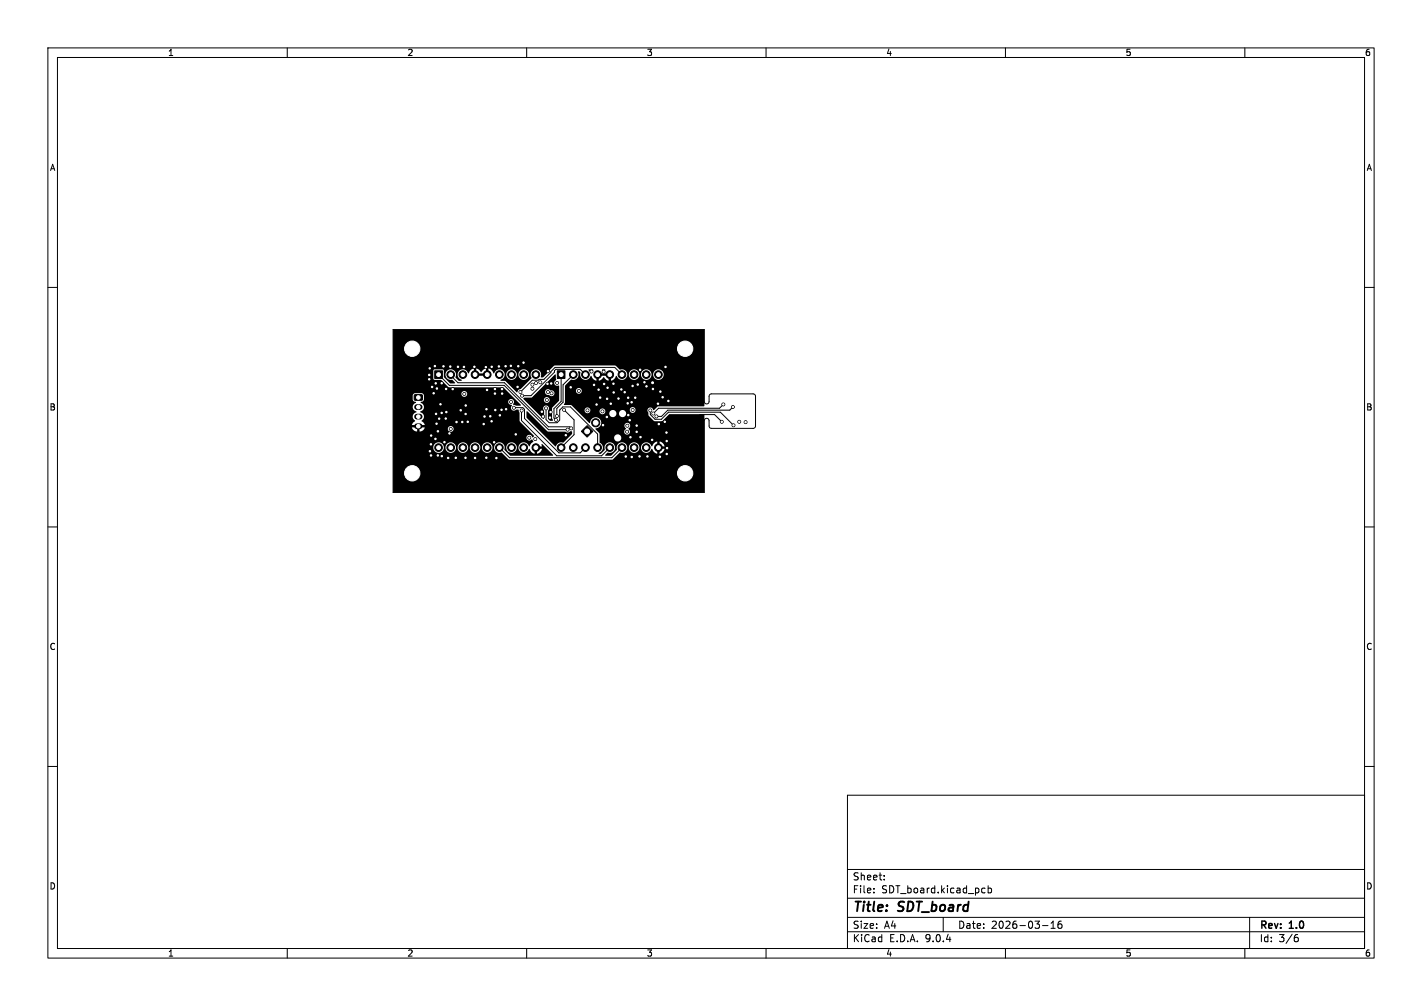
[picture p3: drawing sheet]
<svg xmlns="http://www.w3.org/2000/svg" width="297mm" height="210mm" viewBox="0 0 297 210" stroke-linecap="round" stroke-linejoin="round" font-family="sans-serif">
<defs><g id="words">
<g font-size="2.8">
<text x="178" y="190.9">Title:</text>
<text x="187.7" y="190.9">SDT_board</text>
</g>
<g font-size="2.1">
<text x="178" y="184">Sheet:</text>
<text x="178" y="186.7">File:</text>
<text x="184.1" y="186.7">SDT_board.kicad_pcb</text>
<text x="178" y="196.9">KiCad</text>
<text x="178" y="194.1">Size:</text>
<text x="184.7" y="194.1">A4</text>
<text x="185.7" y="196.9">E.D.A.</text>
<text x="193.3" y="196.9">9.0.4</text>
<text x="200" y="194.1">Date:</text>
<text x="207" y="194.1">2026-03-16</text>
<text x="263" y="194.3">Rev:</text>
<text x="263" y="196.9">Id:</text>
<text x="267.1" y="196.9">3/6</text>
<text x="269.4" y="194.3">1.0</text>
</g>
<g font-size="1.8">
<text x="35" y="11.9">1</text>
<text x="85" y="11.9">2</text>
<text x="135" y="11.9">3</text>
<text x="185" y="11.9">4</text>
<text x="235" y="11.9">5</text>
<text x="285" y="11.9">6</text>
<text x="10.3" y="35.9">A</text>
<text x="285.4" y="35.9">A</text>
<text x="10.3" y="85.9">B</text>
<text x="285.3" y="85.9">B</text>
<text x="10.3" y="135.9">C</text>
<text x="285.3" y="135.9">C</text>
<text x="10.3" y="185.9">D</text>
<text x="285.3" y="185.9">D</text>
<text x="35" y="199.9">1</text>
<text x="85" y="199.9">2</text>
<text x="135" y="199.9">3</text>
<text x="185" y="199.9">4</text>
<text x="235" y="199.9">5</text>
<text x="285" y="199.9">6</text>
</g>
</g></defs>
<g fill="none" stroke="#000" stroke-width=".21">
<path d="M10 10h277v190h-277zM12 12h273v186h-273zM60 10v2M110 10v2M160 10v2M210 10v2M260 10v2M10 60h2M82.1 68.8h65l.1 15.3 .4 .2 .4-.2 .1-1.5 .4-.4 9 .1 .3 .4v6.4l-.5 .3h-8.8l-.4-.3-.1-1.6-.4-.2-.4 .2-.1 .3v15h-65zM91.6 78.2l2.3 2.3h11.4l9.2 9.2h4M94.1 78.2v.2l1.5 1.5h9.8l9.1 9.2h4.5l.3 .3M117.2 78.2v5.6l-1.5 1.5v2l.4 .4"/>
<path d="M119.7 78.2l-2.1 2.1v3.7l-1.3 1.3v1.6M122.3 78.2l-1.1-1.1h-5.1l-.3 .3v.3l-4.9 4.9h-1.9M129.9 78.2l-1.5-1.5h-12.5l-2.3 2.5-2.4 .2-2.5 2.4M285 60h2M104.3 93.4l2.1 2.2h21.4l2.1-2.2M107.3 85.1h1.9l.4 .4v1.8l7.1 7.2h4.5l1.1-1.1M108.9 85.7v2.1l7.4 7.3h9.4l1.7-1.7M114 85.3v2.3l.7 .7h1.6l.6-.6v-2.1l.7-.7h1.5l5.7 5.7v2.8M117.8 85.6l2.1 2.1v3l-2.7 2.7M135.8 85.7v.8l1 1h1.3l1.5-1.4h10.9l2.7 2.7M145.8 87.9v-.9l.4-.4h3l1.5 1.5M151.1 84.4l-.8 .8h-12.8l-1.1 1.1"/>
<path d="M153.1 85l-.7 .6h-12.9l-1.3 1.3h-1.1M10 110h2M285 110h2M10 160h2M177 166h108v32h-108zM285 160h2M60 198v2M110 198v2M160 198v2M177 194.5h108M177 191.5h108M177 187.5h108"/>
<path d="M177 181.5h108M182.5 186.3v.1M182.5 185.5v.1M184.7 183.6v.1M184.7 182.8v.1M197 191.5v3M205.3 185.4l.4 .1M205.7 186.3l-.4 .1M206.4 185.5l.4-.1 .3 .3-.1 .6h-.6M206.4 184.9v1.5M210 198v2M217.7 193.2h1.2"/>
<path d="M219.5 193.8h.9M219.5 192.7l.5-.4v1.5M221.7 192.3l-.5 .1a1.01 1.01 0 0 0 0 1.4l.5-.1 .1-.5-.3-.3h-.4l-.1 .3M260 198v2M261 191.5v6.5M270.6 195.7h.4l.2 .3-.1 .5-.5 .1M271 195.1l-.4 .1"/>
</g>
<g fill="#000" stroke="#000" stroke-width=".21">
<path d="M90.8 77.4h1.6v1.6h-1.6zM116.4 77.4h1.6v1.6h-1.6zM86.6 82.4h1.5l.1 .2v.8l-.2 .2h-1.3l-.2-.3zM121.4 90.1l1.2-1.3 1.2 1.3-1.2 1.2z"/>
<circle cx="86.1" cy="72.8" r="3.2"/>
<circle cx="89.7" cy="78.3" r=".3"/>
<circle cx="89.7" cy="79.2" r=".3"/>
<circle cx="89.7" cy="76.9" r=".3"/>
<circle cx="90.8" cy="76.4" r=".3"/>
<circle cx="92.6" cy="76.5" r=".3"/>
<circle cx="94" cy="76.5" r=".3"/>
<circle cx="94.1" cy="78.2" r=".8"/>
<circle cx="95.7" cy="76.6" r=".3"/>
<circle cx="96.7" cy="78.2" r=".8"/>
<circle cx="96.9" cy="76.6" r=".3"/>
<circle cx="99.1" cy="76.6" r=".3"/>
<circle cx="99.2" cy="78.2" r=".8"/>
<circle cx="101.5" cy="76.7" r=".3"/>
<circle cx="101.8" cy="78.2" r=".8"/>
<circle cx="102.7" cy="76.6" r=".3"/>
<circle cx="104.2" cy="76.5" r=".3"/>
<circle cx="104.3" cy="78.2" r=".8"/>
<circle cx="105.6" cy="76.4" r=".3"/>
<circle cx="106.7" cy="76.4" r=".3"/>
<circle cx="106.8" cy="78.2" r=".8"/>
<circle cx="108.2" cy="76.4" r=".3"/>
<circle cx="109.4" cy="75.7" r=".3"/>
<circle cx="109.4" cy="78.2" r=".8"/>
<circle cx="111.9" cy="78.2" r=".8"/>
<circle cx="112" cy="80" r=".3"/>
<circle cx="112.8" cy="79.8" r=".3"/>
<circle cx="114.4" cy="77.5" r=".3"/>
<circle cx="116.4" cy="79.9" r=".3"/>
<circle cx="119.7" cy="78.2" r=".8"/>
<circle cx="122.3" cy="78.2" r=".8"/>
<circle cx="123.5" cy="77.6" r=".3"/>
<circle cx="124.8" cy="78.2" r=".8"/>
<circle cx="126.1" cy="77.6" r=".3"/>
<circle cx="127.4" cy="78.2" r=".8"/>
<circle cx="129.9" cy="78.2" r=".8"/>
<circle cx="132.4" cy="78.2" r=".8"/>
<circle cx="133.7" cy="77.2" r=".3"/>
<circle cx="134.6" cy="79.8" r=".3"/>
<circle cx="135" cy="78.2" r=".8"/>
<circle cx="136.3" cy="79.9" r=".45"/>
<circle cx="137.5" cy="78.2" r=".8"/>
<circle cx="139" cy="76.6" r=".3"/>
<circle cx="143.1" cy="72.8" r="3.2"/>
<circle cx="86.1" cy="98.8" r="3.2"/>
<circle cx="89.8" cy="94.2" r=".3"/>
<circle cx="90" cy="92.8" r=".3"/>
<circle cx="90" cy="95.1" r=".3"/>
<circle cx="90" cy="90.9" r=".3"/>
<circle cx="90.3" cy="80.8" r=".3"/>
<circle cx="90.6" cy="82.1" r=".3"/>
<circle cx="91" cy="91.6" r=".3"/>
<circle cx="91" cy="80" r=".3"/>
<circle cx="91.1" cy="86.4" r=".3"/>
<circle cx="91.2" cy="88.4" r=".3"/>
<circle cx="91.3" cy="81.1" r=".3"/>
<circle cx="91.4" cy="95.1" r=".3"/>
<circle cx="91.5" cy="90" r=".3"/>
<circle cx="91.6" cy="93.4" r=".8"/>
<circle cx="91.7" cy="87.4" r=".3"/>
<circle cx="92" cy="84.4" r=".3"/>
<circle cx="92.3" cy="80" r=".3"/>
<circle cx="92.3" cy="86.2" r=".3"/>
<circle cx="92.3" cy="95.2" r=".3"/>
<circle cx="92.8" cy="92.3" r=".3"/>
<circle cx="93.1" cy="87.4" r=".3"/>
<circle cx="93.2" cy="81.2" r=".3"/>
<circle cx="93.2" cy="86" r=".3"/>
<circle cx="93.6" cy="95.6" r=".3"/>
<circle cx="93.9" cy="90.5" r=".3"/>
<circle cx="94.1" cy="89.5" r=".3"/>
<circle cx="94.1" cy="93.4" r=".8"/>
<circle cx="94.6" cy="81.2" r=".3"/>
<circle cx="95.2" cy="95.6" r=".3"/>
<circle cx="95.4" cy="88.1" r=".3"/>
<circle cx="96.2" cy="85.7" r=".3"/>
<circle cx="96.5" cy="88.1" r=".3"/>
<circle cx="96.7" cy="93.4" r=".8"/>
<circle cx="97" cy="82.2" r=".3"/>
<circle cx="97.2" cy="95.6" r=".3"/>
<circle cx="97.3" cy="86.4" r=".3"/>
<circle cx="97.3" cy="84.7" r=".3"/>
<circle cx="97.7" cy="88.1" r=".3"/>
<circle cx="99.2" cy="93.4" r=".8"/>
<circle cx="99.2" cy="95.6" r=".3"/>
<circle cx="101" cy="88.5" r=".3"/>
<circle cx="101.2" cy="87" r=".3"/>
<circle cx="101.6" cy="95.5" r=".3"/>
<circle cx="101.6" cy="85.4" r=".3"/>
<circle cx="101.7" cy="81.4" r=".3"/>
<circle cx="101.8" cy="93.4" r=".8"/>
<circle cx="102.4" cy="86.9" r=".3"/>
<circle cx="102.7" cy="88" r=".3"/>
<circle cx="103.2" cy="92.3" r=".3"/>
<circle cx="103.4" cy="81.2" r=".3"/>
<circle cx="103.4" cy="82.2" r=".3"/>
<circle cx="103.4" cy="85.6" r=".3"/>
<circle cx="103.7" cy="95.6" r=".3"/>
<circle cx="104.3" cy="93.4" r=".8"/>
<circle cx="104.4" cy="86.7" r=".3"/>
<circle cx="104.7" cy="85.6" r=".3"/>
<circle cx="104.8" cy="81.2" r=".3"/>
<circle cx="104.9" cy="82.2" r=".3"/>
<circle cx="105.7" cy="85.4" r=".3"/>
<circle cx="106.7" cy="83.9" r=".3"/>
<circle cx="106.8" cy="93.4" r=".8"/>
<circle cx="107.3" cy="85.1" r=".3"/>
<circle cx="107.7" cy="90.7" r=".3"/>
<circle cx="108.1" cy="80.8" r=".3"/>
<circle cx="108.7" cy="81.8" r=".3"/>
<circle cx="109" cy="85.7" r=".3"/>
<circle cx="109.1" cy="82.6" r=".3"/>
<circle cx="109.4" cy="93.4" r=".8"/>
<circle cx="110.6" cy="91.4" r=".3"/>
<circle cx="111.2" cy="80.3" r=".3"/>
<circle cx="111.2" cy="81.1" r=".3"/>
<circle cx="111.8" cy="91.7" r=".3"/>
<circle cx="111.9" cy="93.4" r=".8"/>
<circle cx="113.2" cy="86" r=".3"/>
<circle cx="113.4" cy="87" r=".3"/>
<circle cx="114.1" cy="85.3" r=".3"/>
<circle cx="114.2" cy="83.5" r=".3"/>
<circle cx="114.4" cy="80.1" r=".3"/>
<circle cx="114.4" cy="81.8" r=".3"/>
<circle cx="114.9" cy="87.2" r=".3"/>
<circle cx="115" cy="86" r=".3"/>
<circle cx="115.1" cy="80.1" r=".3"/>
<circle cx="115.2" cy="82.1" r=".3"/>
<circle cx="116.1" cy="87.7" r=".3"/>
<circle cx="116.3" cy="86.9" r=".3"/>
<circle cx="117.2" cy="93.4" r=".8"/>
<circle cx="117.8" cy="85.6" r=".3"/>
<circle cx="118.2" cy="90.8" r=".3"/>
<circle cx="118.5" cy="89.7" r=".3"/>
<circle cx="119.2" cy="80.8" r=".3"/>
<circle cx="119.3" cy="89.4" r=".3"/>
<circle cx="119.7" cy="93.4" r=".8"/>
<circle cx="120.9" cy="81.6" r=".3"/>
<circle cx="122.3" cy="93.4" r=".8"/>
<circle cx="122.7" cy="85.7" r=".3"/>
<circle cx="124.1" cy="80.3" r=".3"/>
<circle cx="124.4" cy="88.3" r=".85"/>
<circle cx="124.6" cy="84.4" r=".3"/>
<circle cx="124.8" cy="93.4" r=".8"/>
<circle cx="125" cy="81.3" r=".3"/>
<circle cx="125.4" cy="83" r=".3"/>
<circle cx="125.8" cy="85.9" r=".3"/>
<circle cx="126" cy="88.8" r=".3"/>
<circle cx="126.2" cy="80.1" r=".3"/>
<circle cx="126.8" cy="87.1" r=".3"/>
<circle cx="126.8" cy="83.3" r=".3"/>
<circle cx="126.9" cy="81" r=".3"/>
<circle cx="127.4" cy="93.4" r=".8"/>
<circle cx="127.6" cy="84.3" r=".3"/>
<circle cx="128.1" cy="80.1" r=".3"/>
<circle cx="128.2" cy="81.9" r=".3"/>
<circle cx="129.2" cy="83.2" r=".3"/>
<circle cx="129.8" cy="81.3" r=".3"/>
<circle cx="129.9" cy="93.4" r=".8"/>
<circle cx="130.5" cy="81.9" r=".3"/>
<circle cx="130.7" cy="95.3" r=".3"/>
<circle cx="131" cy="90.1" r=".3"/>
<circle cx="131" cy="88.9" r=".3"/>
<circle cx="131.1" cy="84.2" r=".3"/>
<circle cx="131.2" cy="83" r=".3"/>
<circle cx="131.2" cy="86.7" r=".3"/>
<circle cx="131.5" cy="87.7" r=".3"/>
<circle cx="131.7" cy="91.3" r=".3"/>
<circle cx="131.9" cy="84" r=".3"/>
<circle cx="132" cy="95.4" r=".3"/>
<circle cx="132.1" cy="80.6" r=".3"/>
<circle cx="132.1" cy="85.6" r=".3"/>
<circle cx="132.4" cy="93.4" r=".8"/>
<circle cx="132.7" cy="83" r=".3"/>
<circle cx="133" cy="90.1" r=".3"/>
<circle cx="133" cy="88.8" r=".3"/>
<circle cx="133.2" cy="80.3" r=".3"/>
<circle cx="133.6" cy="95.3" r=".3"/>
<circle cx="133.8" cy="91.3" r=".3"/>
<circle cx="135" cy="93.4" r=".8"/>
<circle cx="135" cy="80.7" r=".3"/>
<circle cx="135.2" cy="95.3" r=".3"/>
<circle cx="135.8" cy="85.7" r=".3"/>
<circle cx="136.2" cy="91.8" r=".3"/>
<circle cx="136.4" cy="81.2" r=".3"/>
<circle cx="136.5" cy="86.3" r=".3"/>
<circle cx="137.1" cy="86.9" r=".3"/>
<circle cx="137.4" cy="84.3" r=".3"/>
<circle cx="137.5" cy="93.4" r=".8"/>
<circle cx="137.6" cy="88.5" r=".3"/>
<circle cx="137.8" cy="95.4" r=".3"/>
<circle cx="137.9" cy="81.7" r=".3"/>
<circle cx="138.4" cy="82.9" r=".3"/>
<circle cx="138.8" cy="88.1" r=".3"/>
<circle cx="139.2" cy="90.3" r=".3"/>
<circle cx="139.2" cy="92.1" r=".3"/>
<circle cx="139.2" cy="94.8" r=".3"/>
<circle cx="139.3" cy="93.5" r=".3"/>
<circle cx="139.6" cy="83.7" r=".3"/>
<circle cx="143.1" cy="98.8" r="3.2"/>
<circle cx="150.8" cy="88.1" r=".3"/>
<circle cx="151.1" cy="84.4" r=".3"/>
<circle cx="153.1" cy="85" r=".3"/>
<circle cx="153.2" cy="88.8" r=".3"/>
<circle cx="154.4" cy="88.1" r=".3"/>
<circle cx="155.7" cy="88.1" r=".3"/>
</g>
<path d="M87.1 85h.6M87.1 87h.6M87.1 89h.6" fill="none" stroke="#000" stroke-width="1.2"/>
<path d="M99.5 78h1.9v.5h-1.9zM109.3 83.1l.2-.1h1.6l1.2-1.2h1.5a.7 .7 0 0 0 .9 .7 .62 .62 0 0 0 1.1-.3 .62 .62 0 0 0-.9-.7 .61 .61 0 0 0-.6-.2 .61 .61 0 0 0-.5 .5h-1.5l3.6-3.7 .2 .2 .1 .9a.68 .68 0 0 0-.4 1 .68 .68 0 0 0 .9 .3l.1 3.1-1.5 1.5v2.2l.2 .3-.1 .2h-.5l-.4-.4v-1.6a.63 .63 0 0 0 0-1 .63 .63 0 0 0-.9 0 .63 .63 0 0 0 0 1v1.5l-.1 .2-4.1-4.1h4.2a.61 .61 0 0 0 .8 .7 .61 .61 0 0 0 .2-1 .61 .61 0 0 0-1 .2v.1h-4.2zM122.9 77.1h1l-.4 .8h-.2zM125.8 77.1h.5l.1 .1-.3 .5zM125.1 78h1.9v.5h-1.9zM82.1 68.9l64.9-.1 .1 16h-9.6l-.9 .8h-.2a.62 .62 0 0 0-.9-.4 .62 .62 0 0 0-.1 1l.1 .6 1.2 1.1h1.6l1.5-1.4h7.3l-.1 16.3h-64.8l-.1-9.4h8.4a1.1 1.1 0 0 0 1.1 1.1 1.1 1.1 0 0 0 1.1-1.1h.3v.1a1.1 1.1 0 0 0 1.2 1 1.1 1.1 0 0 0 1-1.1h.4v.1a1.1 1.1 0 0 0 1.2 1 1.1 1.1 0 0 0 1-1.1h.3v.1a1.1 1.1 0 0 0 1.2 1 1.1 1.1 0 0 0 1-1.1h.4v.1a1.1 1.1 0 0 0 1.6 .9 1.1 1.1 0 0 0 0-1.9 1.1 1.1 0 0 0-1.6 .9h-.4v-.2a1.1 1.1 0 0 0-1.2-.9 1.1 1.1 0 0 0-1 1.1h-.3v-.2a1.1 1.1 0 0 0-1.2-.9 1.1 1.1 0 0 0-1 1.1h-.4v-.2a1.1 1.1 0 0 0-1.1-.9 1.1 1.1 0 0 0-1.1 1.1h-.3v-.2a1.1 1.1 0 0 0-1.2-.9 1.1 1.1 0 0 0-1 1.1h-8.4v-4.7h5v.5h-1.1a1.1 1.1 0 0 0 1.1 .9v-.8h.5v.8l.6-.2 .4-.4h4.9a.61 .61 0 0 0 .8 .6 .61 .61 0 0 0 .3-1 .61 .61 0 0 0-1 .2l-.1 .2h-4.9l.1-.3h-1v-.5h1l-.7-.8a1 1 0 0 0 .5-1.1 1 1 0 0 0-.7-.8v-.1a.97 .97 0 0 0 .8-.9 .97 .97 0 0 0-.8-1l.1-.1a.58 .58 0 0 0 .7-.5l-.1-.9-.2-.3h8.1a.61 .61 0 0 0 .8 .6 .61 .61 0 0 0 .2-1 .61 .61 0 0 0-1 .2v.2l-9.8-.1-.4 .4v.9a.71 .71 0 0 0 .7 .5v.2a.96 .96 0 0 0-.7 1 .96 .96 0 0 0 .8 .8v.2a.97 .97 0 0 0-.8 .8 .97 .97 0 0 0 .5 1l-.4 .4-.3 .4h-3.9v-11.3h8.4v1.8l.3 .1h1.3l1.7 1.6h11.3l3.7 3.7-1 .1-.6-.3a.62 .62 0 0 0-.1-1 .62 .62 0 0 0-1 .4 .62 .62 0 0 0 .8 .7v.1a.63 .63 0 0 0 0 1 .63 .63 0 0 0 1-.1h.4l.2 .6 .1 1.9 2.9 3v.1l-.3 .2a.61 .61 0 0 0-.8-.5 .61 .61 0 0 0-.3 .9 .61 .61 0 0 0 1 0l.3 .5-.5 .4-.3 .6a1.14 1.14 0 0 0-1.8-.7 1.14 1.14 0 0 0 0 1.9 1.21 1.21 0 0 0 1.7-.7l.2 .1a1.31 1.31 0 0 0 1 .9v-.9h.5v.9a1.29 1.29 0 0 0 1-1h-1v-.5h1l-.1-.4 .2-.1 2.2 2.4h-8.9l-1.2-1.2v-.5h.3v.1a1.1 1.1 0 0 0 1.7 .9 1.1 1.1 0 0 0 0-1.9 1.1 1.1 0 0 0-1.7 .9h-.3v-.2a1.12 1.12 0 0 0-1.5-.8 1.12 1.12 0 0 0-.6 1.5 1.12 1.12 0 0 0 1.5 .6l1.6 1.5h21.4l1.7-1.5a1.1 1.1 0 0 0 1.5-1.1h.3v.1a1.1 1.1 0 0 0 1.2 1 1.1 1.1 0 0 0 1-1.1h.4v.1a1.15 1.15 0 0 0 1 1 1.15 1.15 0 0 0 1.2-.8l.2 .1a1.31 1.31 0 0 0 1 .9v-.9h.5v.9a1.29 1.29 0 0 0 1-1h-1v-.5l1-.1a1.29 1.29 0 0 0-1-.9v.9h-.5l-.1-.9a1.63 1.63 0 0 0-1 1 1.17 1.17 0 0 0-1.2-.9 1.17 1.17 0 0 0-1.1 1.1h-.4v-.2a1.1 1.1 0 0 0-1.1-.9 1.1 1.1 0 0 0-1.1 1.1h-.3v-.2a1.14 1.14 0 0 0-1.5-.8 1.14 1.14 0 0 0-.7 1.5l-1.2 1.2h-1.2v-.2l.5-.4a1.12 1.12 0 0 0 1.5-1 1.12 1.12 0 0 0-1.4-1.2 1.12 1.12 0 0 0-.7 1.6l-.8 .8h-.4l-.1-.2a1.17 1.17 0 0 0 .9-1 1.17 1.17 0 0 0-.7-1.2v-1h3.1a.75 .75 0 0 0 1 .8 .75 .75 0 0 0 .2-1.2 .75 .75 0 0 0-1.2 .3v.1h-3.1v-.8l-.4-.5h5.6a.63 .63 0 0 0 .9 .6 .63 .63 0 0 0-.1-1.1 .64 .64 0 0 0 .3-1 .64 .64 0 0 0-1 0 .64 .64 0 0 0 .3 1l-.4 .5h-5.6l-.4-.5a1.19 1.19 0 0 0 1.2-1.2 1.19 1.19 0 0 0-1.2-1.2 1.19 1.19 0 0 0-1.2 1.2l-2.9-2.7h1.8v.1a.6 .6 0 0 0 .6 .6 .6 .6 0 0 0 .6-.5h1.9v.2a.61 .61 0 0 0 .5 .5 .61 .61 0 0 0 .6-.2h1v.1a.75 .75 0 0 0 .8 .7 .75 .75 0 0 0 .6-.8h.6v.1a.75 .75 0 0 0 1.1 .6 .75 .75 0 0 0 0-1.3 .75 .75 0 0 0-1.1 .6h-.6v-.2a.75 .75 0 0 0-.8-.5 .75 .75 0 0 0-.6 .7h-1l.1-.3-.1-.5h5.2v.2a.61 .61 0 0 0 1 .4 .61 .61 0 0 0 0-1 .61 .61 0 0 0-1 .4h-5.2a.61 .61 0 0 0-.6-.2 .61 .61 0 0 0-.5 .5l-1.9-.1a.61 .61 0 0 0-.5-.6 .61 .61 0 0 0-.7 .5h-1.8l-1-1-1.5-.1 .2-.5v-2.5h2.3v.2a.61 .61 0 0 0 .9 .4 .61 .61 0 0 0 0-1 .61 .61 0 0 0-.9 .4h-2.3v-1l1.3-1.3a1.27 1.27 0 0 0 1.5-1.7l.4 .2a1.17 1.17 0 0 0 .7 1.5 1.17 1.17 0 0 0 1.5-.7h.2a1.31 1.31 0 0 0 1 1v-1h.5v1l.6-.3 .4-.5 .4 .5 .6 .3v-1h.5v1a1.61 1.61 0 0 0 1.1-1 1.16 1.16 0 0 0 1.3 .8 1.16 1.16 0 0 0 1-1.2h.3v.2a1.1 1.1 0 0 0 1.2 1 1.1 1.1 0 0 0 1-1.2h.4v.2a1.1 1.1 0 0 0 1.2 1 1.1 1.1 0 0 0 1-1.2h.3v.2a1.1 1.1 0 0 0 1.7 .8 1.1 1.1 0 0 0 0-1.8 1.1 1.1 0 0 0-1.7 .8h-.3v-.2a1.1 1.1 0 0 0-1.2-.8 1.1 1.1 0 0 0-1 1h-.4v-.2a1.1 1.1 0 0 0-1.1-.8 1.1 1.1 0 0 0-1.1 1h-.3v-.2a1.24 1.24 0 0 0-1.6-.8l-.9-.8h-12.6l-2.4 2.5h-.5a1.15 1.15 0 0 0-.7-1.6 1.15 1.15 0 0 0-1.5 .9l.2 .9-2.3 2.2a.74 .74 0 0 0-.7 .7l-2.4-2.3-1-.1v-.2a1.1 1.1 0 0 0 .8-1.2h.3v.2a1.1 1.1 0 0 0 1.2 1 1.1 1.1 0 0 0 1-1.2h.4v.2a1.1 1.1 0 0 0 1.7 .8 1.1 1.1 0 0 0 0-1.8 1.1 1.1 0 0 0-1.7 .8h-.4v-.2a1.1 1.1 0 0 0-1.1-.8 1.1 1.1 0 0 0-1.1 1h-.3v-.2a1.16 1.16 0 0 0-1.1-.8 1.16 1.16 0 0 0-1.2 .8h-.1a1.31 1.31 0 0 0-1-1v1h-.5v-1l-.6 .3-.4 .5-.4-.5-.6-.3v1h-.5v-1a1.61 1.61 0 0 0-1.1 1 1.16 1.16 0 0 0-2-.5 1.16 1.16 0 0 0 .6 2l-.2 .1h-.5l-.7-.7a1.13 1.13 0 0 0-.8-1.7 1.13 1.13 0 0 0-1.3 1.2 1.13 1.13 0 0 0 1.5 1l.5 .5v.2h-1l-1.3-1.2v-1.5l-.2-.2h-1.8l-.2 .3h-8.4zM110 85.9h.2l4.2 4.2h3.6a1.07 1.07 0 0 0 1.2-.1l.3 .1v.5l-1.8 1.8a1.33 1.33 0 0 0-1.7 .8l-6-6z" fill="#000"/>
<g fill="#fff" stroke="#fff" stroke-width=".21">
<circle cx="94.1" cy="89.5" r=".15"/>
<circle cx="97" cy="82.2" r=".15"/>
<circle cx="137.4" cy="84.3" r=".15"/>
<circle cx="93.2" cy="81.2" r=".15"/>
<circle cx="126.1" cy="77.6" r=".15"/>
<circle cx="126.7" cy="87.1" r=".15"/>
<circle cx="93.1" cy="87.4" r=".15"/>
<circle cx="115.1" cy="80.1" r=".15"/>
<circle cx="108.3" cy="76.5" r=".15"/>
<circle cx="115" cy="86" r=".15"/>
<circle cx="103.4" cy="81.2" r=".15"/>
<circle cx="133.2" cy="80.3" r=".15"/>
<circle cx="118.2" cy="90.9" r=".15"/>
<circle cx="90.9" cy="91.6" r=".15"/>
<circle cx="91.5" cy="95.1" r=".15"/>
<circle cx="101" cy="88.5" r=".15"/>
<circle cx="131.5" cy="87.7" r=".15"/>
<circle cx="137.6" cy="88.5" r=".15"/>
<circle cx="102.7" cy="87.9" r=".15"/>
<circle cx="137.9" cy="81.8" r=".15"/>
<circle cx="101.5" cy="76.7" r=".15"/>
<circle cx="131.7" cy="91.3" r=".15"/>
<circle cx="89.8" cy="94.2" r=".15"/>
<circle cx="139" cy="76.6" r=".15"/>
<circle cx="132.1" cy="80.6" r=".15"/>
<circle cx="91" cy="80" r=".15"/>
<circle cx="92.6" cy="76.5" r=".15"/>
<circle cx="106.7" cy="76.4" r=".15"/>
<circle cx="97.3" cy="84.6" r=".15"/>
<circle cx="109.3" cy="75.7" r=".15"/>
<circle cx="91.7" cy="87.4" r=".15"/>
<circle cx="130.5" cy="81.9" r=".15"/>
<circle cx="92.2" cy="86.2" r=".15"/>
<circle cx="101.7" cy="81.4" r=".15"/>
<circle cx="133.8" cy="91.2" r=".15"/>
<circle cx="90" cy="95.1" r=".15"/>
<circle cx="104.9" cy="81.2" r=".15"/>
<circle cx="129.8" cy="81.3" r=".15"/>
<circle cx="99.2" cy="95.6" r=".15"/>
<circle cx="103.4" cy="82.2" r=".15"/>
<circle cx="136.4" cy="81.2" r=".15"/>
<circle cx="139.3" cy="94.8" r=".15"/>
<circle cx="119.2" cy="80.9" r=".15"/>
<circle cx="154.4" cy="88.1" r=".15"/>
<circle cx="93.9" cy="90.5" r=".15"/>
<circle cx="125" cy="81.3" r=".15"/>
<circle cx="103.5" cy="85.6" r=".15"/>
<circle cx="104.4" cy="86.7" r=".15"/>
<circle cx="131.1" cy="84.2" r=".15"/>
<circle cx="89.8" cy="76.9" r=".15"/>
<circle cx="94.6" cy="81.2" r=".15"/>
<circle cx="136.2" cy="91.8" r=".15"/>
<circle cx="89.6" cy="78.3" r=".15"/>
<circle cx="101.6" cy="95.6" r=".15"/>
<circle cx="94" cy="76.5" r=".15"/>
<circle cx="136.3" cy="79.9" r=".2"/>
<circle cx="133.7" cy="77.2" r=".15"/>
<circle cx="93.2" cy="86" r=".15"/>
<circle cx="114.9" cy="87.2" r=".15"/>
<circle cx="101.6" cy="85.4" r=".15"/>
<circle cx="114.4" cy="77.5" r=".15"/>
<circle cx="135.2" cy="95.3" r=".15"/>
<circle cx="105.7" cy="85.4" r=".15"/>
<circle cx="90.8" cy="76.4" r=".15"/>
<circle cx="126.2" cy="80.2" r=".15"/>
<circle cx="139.3" cy="93.6" r=".15"/>
<circle cx="90" cy="90.9" r=".15"/>
<circle cx="131.9" cy="84" r=".15"/>
<circle cx="127.6" cy="84.3" r=".15"/>
<circle cx="104.2" cy="76.5" r=".15"/>
<circle cx="95.3" cy="88.1" r=".15"/>
<circle cx="124.6" cy="84.5" r=".15"/>
<circle cx="131.2" cy="83" r=".15"/>
<circle cx="96.2" cy="85.6" r=".15"/>
<circle cx="105.6" cy="76.5" r=".15"/>
<circle cx="102.4" cy="86.9" r=".15"/>
<circle cx="103.2" cy="92.3" r=".15"/>
<circle cx="138.8" cy="88" r=".15"/>
<circle cx="107.7" cy="90.7" r=".15"/>
<circle cx="97.7" cy="88.1" r=".15"/>
<circle cx="113.2" cy="85.9" r=".15"/>
<circle cx="124.1" cy="80.3" r=".15"/>
<circle cx="103.7" cy="95.6" r=".15"/>
<circle cx="90.2" cy="80.8" r=".15"/>
<circle cx="102.7" cy="76.6" r=".15"/>
<circle cx="139.6" cy="83.7" r=".15"/>
<circle cx="139.3" cy="92.1" r=".15"/>
<circle cx="101.2" cy="86.9" r=".15"/>
<circle cx="132.7" cy="83" r=".15"/>
<circle cx="92.2" cy="80" r=".15"/>
<circle cx="135" cy="80.6" r=".15"/>
<circle cx="132" cy="95.4" r=".15"/>
<circle cx="95.2" cy="95.6" r=".15"/>
<circle cx="126.8" cy="83.2" r=".15"/>
<circle cx="93.6" cy="95.6" r=".15"/>
<circle cx="123.6" cy="77.5" r=".15"/>
<circle cx="91.2" cy="81.1" r=".15"/>
<circle cx="133" cy="88.9" r=".15"/>
<circle cx="91.5" cy="90" r=".15"/>
<circle cx="90.6" cy="82.1" r=".15"/>
<circle cx="108.1" cy="80.8" r=".15"/>
<circle cx="90" cy="92.8" r=".15"/>
<circle cx="128.1" cy="80.1" r=".15"/>
<circle cx="92" cy="84.4" r=".15"/>
<circle cx="126" cy="88.7" r=".15"/>
<circle cx="133.6" cy="95.3" r=".15"/>
<circle cx="126.9" cy="80.9" r=".15"/>
<circle cx="114.3" cy="80.1" r=".15"/>
<circle cx="125.3" cy="83" r=".15"/>
<circle cx="104.9" cy="82.2" r=".15"/>
<circle cx="150.7" cy="88.1" r=".15"/>
<circle cx="134.6" cy="79.8" r=".15"/>
<circle cx="139.2" cy="90.3" r=".15"/>
<circle cx="113.4" cy="86.9" r=".15"/>
<circle cx="129.2" cy="83.2" r=".15"/>
<circle cx="133" cy="90.2" r=".15"/>
<circle cx="97.2" cy="86.4" r=".15"/>
<circle cx="91.1" cy="86.4" r=".15"/>
<circle cx="91.2" cy="88.5" r=".15"/>
<circle cx="104.8" cy="85.5" r=".15"/>
<circle cx="96.9" cy="76.6" r=".15"/>
<circle cx="89.6" cy="79.2" r=".15"/>
<circle cx="92.3" cy="95.2" r=".15"/>
<circle cx="130.7" cy="95.3" r=".15"/>
<circle cx="96.6" cy="88.1" r=".15"/>
<circle cx="137.8" cy="95.3" r=".15"/>
<circle cx="131.2" cy="86.6" r=".15"/>
<circle cx="99.1" cy="76.6" r=".15"/>
<circle cx="92.8" cy="92.3" r=".15"/>
<circle cx="97.2" cy="95.6" r=".15"/>
<circle cx="95.6" cy="76.6" r=".15"/>
<circle cx="138.4" cy="82.9" r=".15"/>
<circle cx="128.2" cy="81.9" r=".15"/>
<circle cx="120.9" cy="81.6" r=".15"/>
<circle cx="153.1" cy="85" r=".15"/>
<circle cx="137.1" cy="86.9" r=".15"/>
<circle cx="122.7" cy="85.7" r=".15"/>
<circle cx="131" cy="90.1" r=".15"/>
<circle cx="106.8" cy="83.9" r=".15"/>
<circle cx="131" cy="88.9" r=".15"/>
<circle cx="116.4" cy="79.9" r=".15"/>
<circle cx="108.7" cy="81.8" r=".15"/>
<circle cx="116.3" cy="86.9" r=".15"/>
<circle cx="109" cy="82.6" r=".15"/>
<circle cx="115.2" cy="82.1" r=".15"/>
<circle cx="114" cy="85.2" r=".15"/>
<circle cx="111.2" cy="81.1" r=".15"/>
<circle cx="112.8" cy="79.8" r=".15"/>
<circle cx="114.2" cy="83.5" r=".15"/>
<circle cx="111.2" cy="80.3" r=".15"/>
<circle cx="107.3" cy="85.1" r=".15"/>
<circle cx="116.1" cy="87.6" r=".15"/>
<circle cx="117.8" cy="85.5" r=".15"/>
<circle cx="114.4" cy="81.8" r=".15"/>
<circle cx="112" cy="80" r=".15"/>
<circle cx="108.9" cy="85.7" r=".15"/>
<circle cx="118.6" cy="89.7" r=".15"/>
<circle cx="119.3" cy="89.4" r=".15"/>
<circle cx="153.2" cy="88.8" r=".15"/>
<circle cx="132.1" cy="85.6" r=".15"/>
<circle cx="125.8" cy="85.9" r=".15"/>
<circle cx="135.8" cy="85.7" r=".15"/>
<circle cx="155.7" cy="88.1" r=".15"/>
<circle cx="151.1" cy="84.4" r=".15"/>
<circle cx="136.4" cy="86.3" r=".15"/>
<circle cx="110.6" cy="91.4" r=".15"/>
<circle cx="111.8" cy="91.7" r=".15"/>
<circle cx="86.1" cy="98.8" r="1.6"/>
<circle cx="143.1" cy="72.8" r="1.6"/>
<circle cx="86.1" cy="72.8" r="1.6"/>
<circle cx="122.6" cy="90.1" r=".5"/>
<circle cx="124.4" cy="88.3" r=".5"/>
<circle cx="87.4" cy="83" r=".37"/>
<circle cx="87.4" cy="85" r=".37"/>
<circle cx="87.4" cy="87" r=".37"/>
<circle cx="87.4" cy="89" r=".37"/>
<circle cx="129" cy="91.4" r=".5"/>
<circle cx="128" cy="86.3" r=".5"/>
<circle cx="130" cy="86.3" r=".5"/>
<circle cx="143.1" cy="98.8" r="1.6"/>
<circle cx="117.2" cy="78.2" r=".4"/>
<circle cx="119.7" cy="78.2" r=".4"/>
<circle cx="122.3" cy="78.2" r=".4"/>
<circle cx="124.8" cy="78.2" r=".4"/>
<circle cx="127.4" cy="78.2" r=".4"/>
<circle cx="129.9" cy="78.2" r=".4"/>
<circle cx="132.4" cy="78.2" r=".4"/>
<circle cx="135" cy="78.2" r=".4"/>
<circle cx="137.5" cy="78.2" r=".4"/>
<circle cx="137.5" cy="93.4" r=".4"/>
<circle cx="135" cy="93.4" r=".4"/>
<circle cx="132.4" cy="93.4" r=".4"/>
<circle cx="129.9" cy="93.4" r=".4"/>
<circle cx="127.4" cy="93.4" r=".4"/>
<circle cx="124.8" cy="93.4" r=".4"/>
<circle cx="122.3" cy="93.4" r=".4"/>
<circle cx="119.7" cy="93.4" r=".4"/>
<circle cx="117.2" cy="93.4" r=".4"/>
<circle cx="91.6" cy="78.2" r=".4"/>
<circle cx="94.1" cy="78.2" r=".4"/>
<circle cx="96.7" cy="78.2" r=".4"/>
<circle cx="99.2" cy="78.2" r=".4"/>
<circle cx="101.8" cy="78.2" r=".4"/>
<circle cx="104.3" cy="78.2" r=".4"/>
<circle cx="106.8" cy="78.2" r=".4"/>
<circle cx="109.4" cy="78.2" r=".4"/>
<circle cx="111.9" cy="78.2" r=".4"/>
<circle cx="111.9" cy="93.4" r=".4"/>
<circle cx="109.4" cy="93.4" r=".4"/>
<circle cx="106.8" cy="93.4" r=".4"/>
<circle cx="104.3" cy="93.4" r=".4"/>
<circle cx="101.8" cy="93.4" r=".4"/>
<circle cx="99.2" cy="93.4" r=".4"/>
<circle cx="96.7" cy="93.4" r=".4"/>
<circle cx="94.1" cy="93.4" r=".4"/>
<circle cx="91.6" cy="93.4" r=".4"/>
</g>
<use href="#words"/>
</svg>
